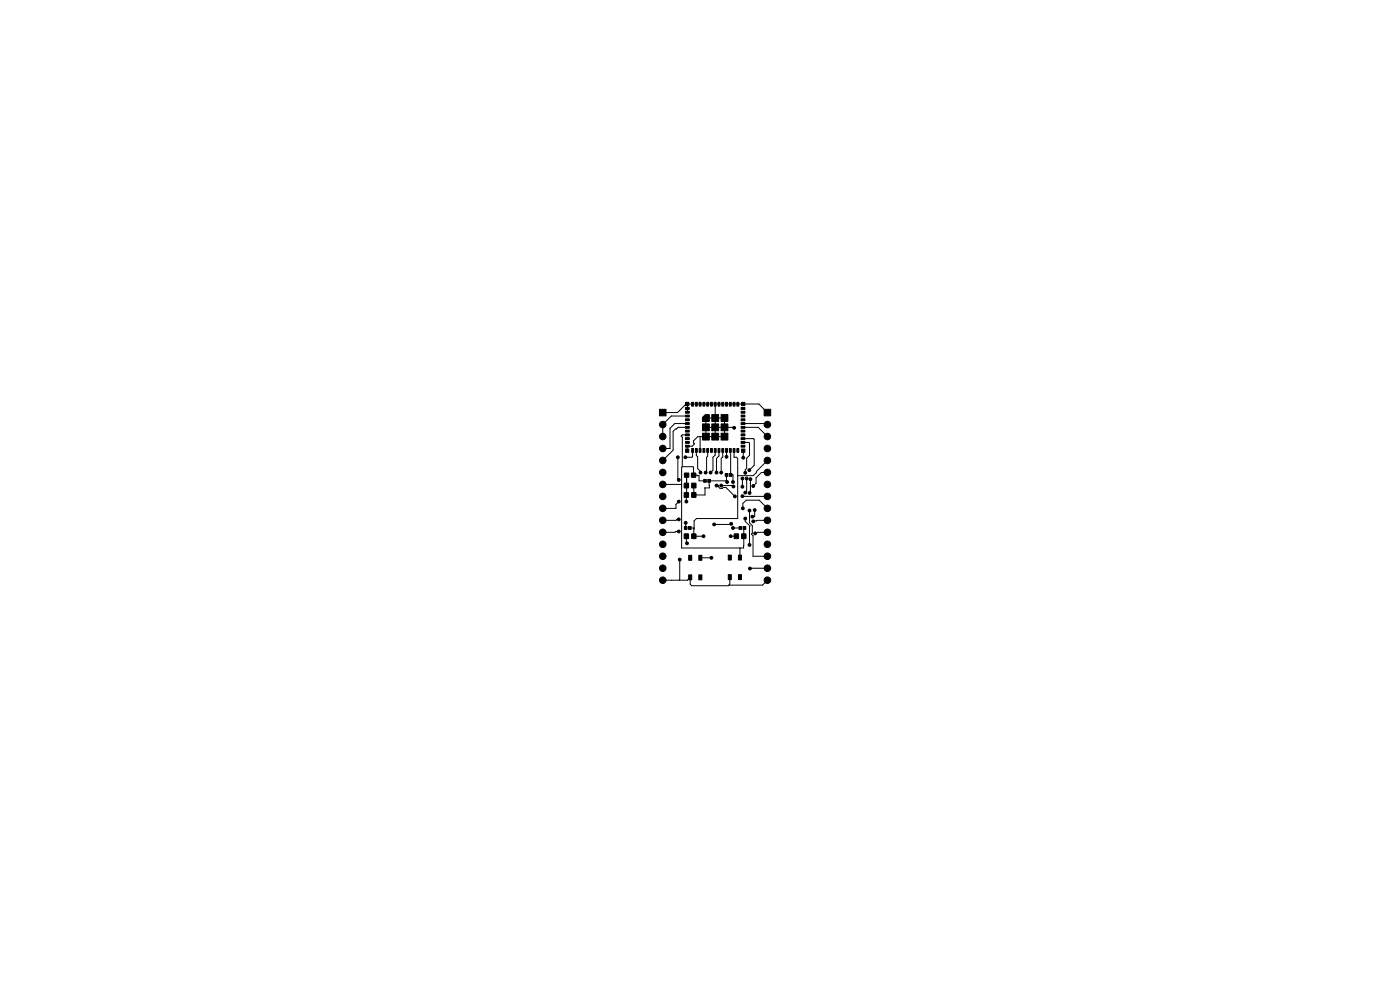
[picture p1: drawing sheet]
<svg xmlns="http://www.w3.org/2000/svg" width="297mm" height="210mm" viewBox="0 0 297 210" stroke-linecap="round" stroke-linejoin="round" font-family="sans-serif">
<g fill="#000" stroke="#000" stroke-width=".21">
<path d="M139.9 86.8h1.4v1.4h-1.4zM145.4 95.3h.7v.7h-.7zM145.4 85.4h.7v.7h-.7zM145.4 86.5h.8v.4h-.8zM145.4 87.3h.8v.4h-.8zM145.4 88.1h.8v.4h-.8zM145.4 88.9h.8v.4h-.8zM145.4 89.7h.8v.4h-.8zM145.4 90.5h.8v.4h-.8zM145.4 91.3h.8v.4h-.8zM145.4 92.1h.8v.4h-.8zM145.4 92.9h.8v.4h-.8z"/>
<path d="M145.4 93.7h.8v.4h-.8zM145.4 94.5h.8v.4h-.8zM146.7 95.2h.4v.8h-.4zM146.7 85.4h.4v.8h-.4zM147.5 95.2h.4v.8h-.4zM147.5 85.4h.4v.8h-.4zM148.3 95.2h.4v.8h-.4zM148.3 85.4h.4v.8h-.4zM149.1 95.2h.4v.8h-.4zM149.1 85.4h.4v.8h-.4zM149.9 95.2h.4v.8h-.4zM149.9 85.4h.4v.8h-.4z"/>
<path d="M149 88.6l.6-.6h.9v1.4h-1.5zM149 89.9h1.5v1.5h-1.5zM149 91.9h1.5v1.5h-1.5zM150.7 95.2h.4v.8h-.4zM150.7 85.4h.4v.8h-.4zM151.5 95.2h.4v.8h-.4zM151.5 85.4h.4v.8h-.4zM152.3 95.2h.4v.8h-.4zM152.3 85.4h.4v.8h-.4zM151 88h1.4v1.4h-1.4zM151 89.9h1.4v1.5h-1.4zM151 91.9h1.4v1.5h-1.4z"/>
<path d="M153.1 95.2h.4v.8h-.4zM153.1 85.4h.4v.8h-.4zM153.9 95.2h.4v.8h-.4zM153.9 85.4h.4v.8h-.4zM153 88h1.4v1.4h-1.4zM153 89.9h1.4v1.5h-1.4zM153 91.9h1.4v1.5h-1.4zM154.7 95.2h.4v.8h-.4zM154.7 85.4h.4v.8h-.4zM155.5 95.2h.4v.8h-.4zM155.5 85.4h.4v.8h-.4zM156.3 95.2h.4v.8h-.4z"/>
<path d="M156.3 85.4h.4v.8h-.4zM157.2 94.5h.8v.4h-.8zM157.2 93.7h.8v.4h-.8zM157.2 92.9h.8v.4h-.8zM157.2 92.1h.8v.4h-.8zM157.2 91.3h.8v.4h-.8zM157.2 90.5h.8v.4h-.8zM157.2 89.7h.8v.4h-.8zM157.2 88.9h.8v.4h-.8zM157.2 88.1h.8v.4h-.8zM157.2 87.3h.8v.4h-.8zM157.2 86.5h.8v.4h-.8z"/>
<path d="M157.3 85.4h.7v.7h-.7zM157.3 95.3h.7v.7h-.7zM162.1 86.8h1.4v1.4h-1.4zM145.2 102.5h.9v1h-.9zM145.2 104.5h.9v1h-.9zM145.2 113.3h.9v.9h-.9zM145.2 111.7h.5v.6h-.5zM145.2 100.4h.9v.8h-.9zM146.1 111.7h.5v.6h-.5zM146.1 117.8h.6v1.1h-.6zM146.7 100.4h.9v.8h-.9zM146.7 102.5h.9v1h-.9z"/>
<path d="M146.7 104.5h.9v1h-.9zM146.7 113.3h.9v.9h-.9zM148.2 117.8h.7v1.1h-.7zM149.3 101.7h.5v.6h-.5zM150.2 101.7h.5v.6h-.5zM153.9 100.5h.5v.6h-.5zM154.5 117.8h.6v1h-.6zM154.7 100.5h.6v.6h-.6zM155.8 113.3h.9v.9h-.9zM156.6 117.8h.7v1h-.7zM156.8 111.7h.5v.6h-.5zM157.3 113.3h.9v.9h-.9z"/>
<path d="M157.7 111.7h.5v.6h-.5zM146.1 122h.6v1h-.6zM148.2 122h.7v1h-.7zM154.5 121.9h.6v1.1h-.6zM156.6 121.9h.7v1.1h-.7z"/>
<circle cx="140.6" cy="92.6" r=".69"/>
<circle cx="140.6" cy="95.1" r=".69"/>
<circle cx="140.6" cy="97.7" r=".69"/>
<circle cx="140.6" cy="90.1" r=".69"/>
<circle cx="143.8" cy="97" r=".3"/>
<circle cx="145.4" cy="97" r=".3"/>
<circle cx="154.1" cy="96.9" r=".3"/>
<circle cx="155.8" cy="90.8" r=".3"/>
<circle cx="157.7" cy="97.1" r=".3"/>
<circle cx="159" cy="99.7" r=".3"/>
<circle cx="162.8" cy="90.1" r=".69"/>
<circle cx="162.8" cy="97.7" r=".69"/>
<circle cx="162.8" cy="95.1" r=".69"/>
<circle cx="162.8" cy="92.6" r=".69"/>
<circle cx="140.6" cy="115.5" r=".69"/>
<circle cx="140.6" cy="105.3" r=".69"/>
<circle cx="140.6" cy="112.9" r=".69"/>
<circle cx="140.6" cy="110.4" r=".69"/>
<circle cx="140.6" cy="100.2" r=".69"/>
<circle cx="140.6" cy="102.8" r=".69"/>
<circle cx="140.6" cy="107.8" r=".69"/>
<circle cx="140.6" cy="118" r=".69"/>
<circle cx="144" cy="106.4" r=".3"/>
<circle cx="144" cy="110.2" r=".3"/>
<circle cx="144" cy="112.7" r=".3"/>
<circle cx="144" cy="101.8" r=".3"/>
<circle cx="144.2" cy="118.7" r=".3"/>
<circle cx="145.5" cy="110.9" r=".3"/>
<circle cx="145.6" cy="106.4" r=".3"/>
<circle cx="145.8" cy="115.2" r=".3"/>
<circle cx="148.6" cy="100.2" r=".3"/>
<circle cx="149.2" cy="113.8" r=".3"/>
<circle cx="149.7" cy="100.2" r=".3"/>
<circle cx="150.8" cy="100.2" r=".3"/>
<circle cx="150.9" cy="118.3" r=".3"/>
<circle cx="151.5" cy="111.2" r=".3"/>
<circle cx="152" cy="103" r=".3"/>
<circle cx="152" cy="100.2" r=".3"/>
<circle cx="153" cy="103" r=".3"/>
<circle cx="153" cy="100.2" r=".3"/>
<circle cx="154.2" cy="102.2" r=".3"/>
<circle cx="155" cy="113.8" r=".3"/>
<circle cx="155.1" cy="111.1" r=".3"/>
<circle cx="155.5" cy="102.2" r=".3"/>
<circle cx="155.5" cy="112" r=".3"/>
<circle cx="155.6" cy="103.2" r=".3"/>
<circle cx="155.9" cy="105.3" r=".3"/>
<circle cx="157.5" cy="101.5" r=".3"/>
<circle cx="157.5" cy="103.2" r=".3"/>
<circle cx="157.5" cy="105.2" r=".3"/>
<circle cx="157.6" cy="107.8" r=".3"/>
<circle cx="158.1" cy="104.5" r=".3"/>
<circle cx="158.1" cy="100.3" r=".3"/>
<circle cx="158.1" cy="110" r=".3"/>
<circle cx="158.4" cy="101.5" r=".3"/>
<circle cx="159" cy="115.6" r=".3"/>
<circle cx="159" cy="108.3" r=".3"/>
<circle cx="159" cy="104.6" r=".3"/>
<circle cx="159.2" cy="101.7" r=".3"/>
<circle cx="159.6" cy="109.6" r=".3"/>
<circle cx="159.8" cy="110.6" r=".3"/>
<circle cx="159.8" cy="103.1" r=".3"/>
<circle cx="160.1" cy="108.2" r=".3"/>
<circle cx="160.2" cy="113.2" r=".3"/>
<circle cx="162.8" cy="110.4" r=".69"/>
<circle cx="162.8" cy="112.9" r=".69"/>
<circle cx="162.8" cy="115.5" r=".69"/>
<circle cx="162.8" cy="107.8" r=".69"/>
<circle cx="162.8" cy="118" r=".69"/>
<circle cx="162.8" cy="102.8" r=".69"/>
<circle cx="162.8" cy="105.3" r=".69"/>
<circle cx="162.8" cy="100.2" r=".69"/>
<circle cx="140.6" cy="120.5" r=".69"/>
<circle cx="140.6" cy="123.1" r=".69"/>
<circle cx="159.1" cy="120.6" r=".3"/>
<circle cx="162.8" cy="120.5" r=".69"/>
<circle cx="162.8" cy="123.1" r=".69"/>
</g>
<g fill="none" stroke="#000" stroke-width=".21">
<path d="M140.6 87.5h3.1l1.8-1.8h15.5l1.8 1.8M143.8 97v4.5l.2 .3M144.7 99l-.1 .2v17.1h13.2v-4.2l.1-.1M144.7 99h2.3l.1 .1v1.8M145.8 85.7v1.8M145.8 92.3h-1.1l-.2 .2 .2 .3v6.2M145.8 90.7h-1.9l-1.1 .8v4l-2.2 2.2M145.8 88.3h-3.4l-1.8 1.8v2.5M145.8 89.9h-2.6l-1.1 1v4.2h-1.5M146.9 95.6v1.3l-.1 .1h-1.4M147.7 95.6v1l.3 .3v2.5l.6 .6M148.5 92.6v3"/>
<path d="M149.7 90.7l6 .1M149.7 92.6v-3.9h4v3.9h-5.7l-.9 .9v.5l.2 .2-.5 .5h-1v.9M150.1 95.6v1.2l-.2 .2v2.9l-.2 .2M151.7 85.8v6.8M151.7 95.6v.9l-.5 .5v2.8l-.5 .5M152.5 95.6v1.1l-.5 .6v3M153.3 95.6v1.3l-.3 .4v3M154.1 95.6v1.5M154.9 95.6l.1 5.2h.5v1.5M155.7 95.6v1.4h.5l.3 .3v12.7h-8.7l-.6 .5v1.8M157.6 90.7h3.3l1.9 1.9M157.6 93.9h1.2l.2 .1v2.6l-.6 .6v2.2l-.3 .3v.6"/>
<path d="M157.6 89.9h5l.2 .2M157.6 93.1h2.2l.2 .1v5.5l-1 1v-.1M157.7 95.6v1.5M162.8 97.7l-2.3 2.3v.2l-.7 .7h-3.3M140.6 102.8h4M144 106.4l-.6 .6v.8h-2.8M144 110.2h-.4l-.2 .2h-2.8M144 112.7h-.6l-.2 .2h-2.6M144.2 118.7l-.1 4.4M144.6 102.8h.1M145.5 110.9v1.1M145.6 113.8v1.3l.1 .2"/>
<path d="M145.7 100.8l-.1 5.6M145.7 103h-.1M146.3 112h.9v1.8h2.1M147.1 100.8l1.2 .1v1.1h1.3M151 118.3h-2.4M152 103h.4v.2l.4 .4 1.2-.2 1.9 1.9M153 103h2.4l.2 .2M154.1 100.8v1.3M154.3 102.3l-.3-.3h-3.6l.1 1.5h-1l.1 1.5h-2.4v-2M155 113.8h1.2M155.1 111.1l-.1 .2h-3.5M155.5 112h1.6"/>
<path d="M157 116.3v2M157 116.3h.1M157.5 101.5v1.8M157.5 105.3h5.3M157.5 107.8h.1v-1l.7-.7h2.8l1.7 1.7M158.1 110v.6l1 1-.1 4.1M158.4 101.5v2.7l-.3 .3M159 115.7h.1M159 108.3v2.6l.6 .6v1.6l-.2 .2 .3 .4v4.3h3.1M159 104.6h.1M159.2 101.7v2.7l-.2 .2M160.1 108.2v1.3l-.5 .1"/>
<path d="M162.8 110.4h-2.2l-.8 .2M162.8 112.9h-2.1l-.5 .3M162.8 100.2h-1.3l-1.1 1.2v1.1l-.6 .6M154.8 122.4v1.5l-.3 .4h-7.8l-.3-.4v-1.4l-.6 .6h-5.2M162.8 123.1l-1 1h-7.2M162.8 120.5l-3.7 .1"/>
</g>
</svg>
